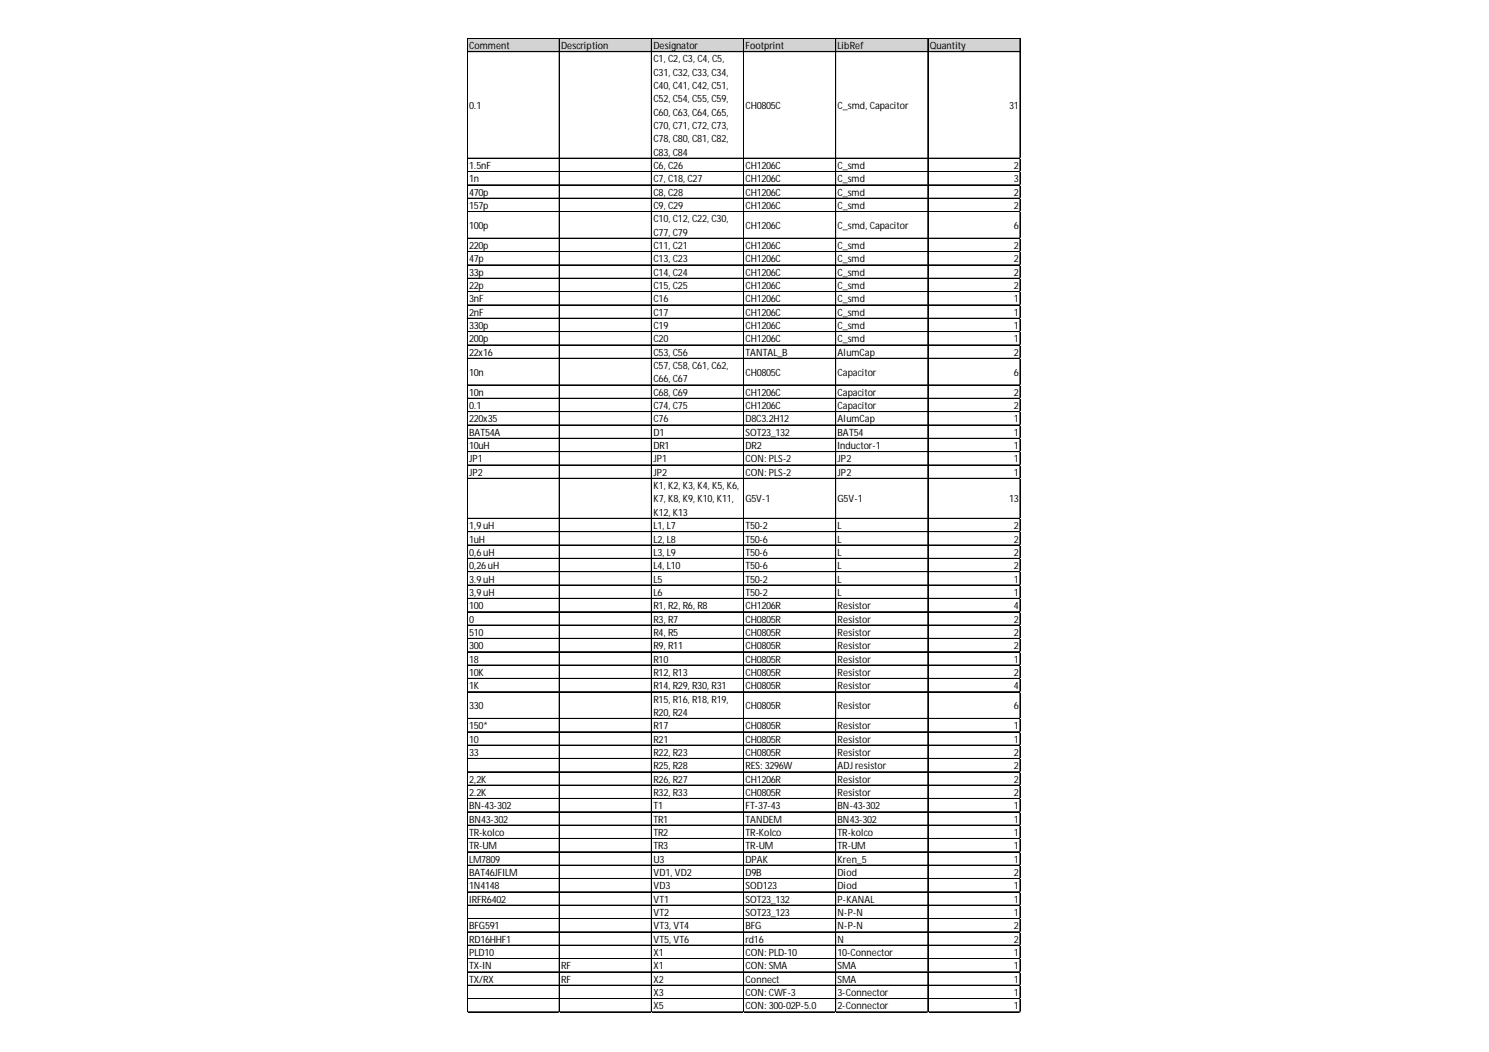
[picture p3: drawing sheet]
<svg xmlns="http://www.w3.org/2000/svg" width="297mm" height="210mm" viewBox="0 0 297 210" stroke-linecap="round" stroke-linejoin="round" font-family="sans-serif">
<defs><g id="words">
<g font-size="2">
<text x="93.6" y="9.8">Comment</text>
<text x="112" y="9.8">Description</text>
<text x="130.3" y="9.8">Designator</text>
<text x="148.7" y="9.8">Footprint</text>
<text x="167.1" y="9.8">LibRef</text>
<text x="185.5" y="9.8">Quantity</text>
<text x="130.3" y="12.4">C1, C2, C3, C4, C5,</text>
<text x="130.3" y="15.1">C31, C32, C33, C34,</text>
<text x="130.3" y="17.8">C40, C41, C42, C51,</text>
<text x="93.6" y="21.7">0.1</text>
<text x="130.3" y="20.4">C52, C54, C55, C59,</text>
<text x="130.3" y="23.1">C60, C63, C64, C65,</text>
<text x="148.7" y="21.7">CH0805C</text>
<text x="167.1" y="21.7">C_smd, Capacitor</text>
<text x="201.3" y="21.7">31</text>
<text x="130.3" y="25.7">C70, C71, C72, C73,</text>
<text x="130.3" y="28.4">C78, C80, C81, C82,</text>
<text x="93.6" y="33.7">1.5nF</text>
<text x="130.3" y="31.1">C83, C84</text>
<text x="130.3" y="33.7">C6, C26</text>
<text x="148.7" y="33.7">CH1206C</text>
<text x="167.1" y="33.7">C_smd</text>
<text x="202.3" y="33.7">2</text>
<text x="93.6" y="36.4">1n</text>
<text x="93.6" y="39">470p</text>
<text x="93.6" y="41.7">157p</text>
<text x="130.3" y="36.4">C7, C18, C27</text>
<text x="130.3" y="39">C8, C28</text>
<text x="130.3" y="41.7">C9, C29</text>
<text x="148.7" y="36.4">CH1206C</text>
<text x="148.7" y="39">CH1206C</text>
<text x="148.7" y="41.7">CH1206C</text>
<text x="167.1" y="36.4">C_smd</text>
<text x="167.1" y="39">C_smd</text>
<text x="167.1" y="41.7">C_smd</text>
<text x="202.3" y="36.4">3</text>
<text x="202.3" y="39">2</text>
<text x="202.3" y="41.7">2</text>
<text x="93.6" y="45.7">100p</text>
<text x="130.3" y="44.4">C10, C12, C22, C30,</text>
<text x="130.3" y="47">C77, C79</text>
<text x="148.7" y="45.7">CH1206C</text>
<text x="167.1" y="45.7">C_smd, Capacitor</text>
<text x="202.3" y="45.7">6</text>
<text x="93.6" y="49.7">220p</text>
<text x="93.6" y="52.4">47p</text>
<text x="130.3" y="49.7">C11, C21</text>
<text x="130.3" y="52.4">C13, C23</text>
<text x="148.7" y="49.7">CH1206C</text>
<text x="148.7" y="52.4">CH1206C</text>
<text x="167.1" y="49.7">C_smd</text>
<text x="167.1" y="52.4">C_smd</text>
<text x="202.3" y="49.7">2</text>
<text x="202.3" y="52.4">2</text>
<text x="93.6" y="55">33p</text>
<text x="93.6" y="57.7">22p</text>
<text x="130.3" y="55">C14, C24</text>
<text x="130.3" y="57.7">C15, C25</text>
<text x="148.7" y="55">CH1206C</text>
<text x="148.7" y="57.7">CH1206C</text>
<text x="167.1" y="55">C_smd</text>
<text x="167.1" y="57.7">C_smd</text>
<text x="202.3" y="55">2</text>
<text x="202.3" y="57.7">2</text>
<text x="93.6" y="60.3">3nF</text>
<text x="93.6" y="63">2nF</text>
<text x="93.6" y="65.7">330p</text>
<text x="130.3" y="60.3">C16</text>
<text x="130.3" y="63">C17</text>
<text x="130.3" y="65.7">C19</text>
<text x="148.7" y="60.3">CH1206C</text>
<text x="148.7" y="63">CH1206C</text>
<text x="148.7" y="65.7">CH1206C</text>
<text x="167.1" y="60.3">C_smd</text>
<text x="167.1" y="63">C_smd</text>
<text x="167.1" y="65.7">C_smd</text>
<text x="202.3" y="60.3">1</text>
<text x="202.3" y="63">1</text>
<text x="202.3" y="65.7">1</text>
<text x="93.6" y="68.3">200p</text>
<text x="93.6" y="71">22x16</text>
<text x="130.3" y="68.3">C20</text>
<text x="130.3" y="71">C53, C56</text>
<text x="148.7" y="68.3">CH1206C</text>
<text x="148.7" y="71">TANTAL_B</text>
<text x="167.1" y="68.3">C_smd</text>
<text x="167.1" y="71">AlumCap</text>
<text x="202.3" y="68.3">1</text>
<text x="202.3" y="71">2</text>
<text x="93.6" y="75">10n</text>
<text x="130.3" y="73.6">C57, C58, C61, C62,</text>
<text x="130.3" y="76.3">C66, C67</text>
<text x="148.7" y="75">CH0805C</text>
<text x="167.1" y="75">Capacitor</text>
<text x="202.3" y="75">6</text>
<text x="93.6" y="79">10n</text>
<text x="93.6" y="81.6">0.1</text>
<text x="130.3" y="79">C68, C69</text>
<text x="130.3" y="81.6">C74, C75</text>
<text x="148.7" y="79">CH1206C</text>
<text x="148.7" y="81.6">CH1206C</text>
<text x="167.1" y="79">Capacitor</text>
<text x="167.1" y="81.6">Capacitor</text>
<text x="202.3" y="79">2</text>
<text x="202.3" y="81.6">2</text>
<text x="93.6" y="84.3">220x35</text>
<text x="93.6" y="87">BAT54A</text>
<text x="93.6" y="89.6">10uH</text>
<text x="130.3" y="84.3">C76</text>
<text x="130.3" y="87">D1</text>
<text x="130.3" y="89.6">DR1</text>
<text x="148.7" y="84.3">D8C3.2H12</text>
<text x="148.7" y="87">SOT23_132</text>
<text x="148.7" y="89.6">DR2</text>
<text x="167.1" y="84.3">AlumCap</text>
<text x="167.1" y="87">BAT54</text>
<text x="167.1" y="89.6">Inductor-1</text>
<text x="202.3" y="84.3">1</text>
<text x="202.3" y="87">1</text>
<text x="202.3" y="89.6">1</text>
<text x="93.6" y="92.3">JP1</text>
<text x="93.6" y="94.9">JP2</text>
<text x="130.3" y="92.3">JP1</text>
<text x="130.3" y="94.9">JP2</text>
<text x="148.7" y="92.3">CON: PLS-2</text>
<text x="148.7" y="94.9">CON: PLS-2</text>
<text x="167.1" y="92.3">JP2</text>
<text x="167.1" y="94.9">JP2</text>
<text x="202.3" y="92.3">1</text>
<text x="202.3" y="94.9">1</text>
<text x="130.3" y="97.6">K1, K2, K3, K4, K5, K6,</text>
<text x="130.3" y="100.3">K7, K8, K9, K10, K11,</text>
<text x="148.7" y="100.3">G5V-1</text>
<text x="167.1" y="100.3">G5V-1</text>
<text x="201.3" y="100.3">13</text>
<text x="93.6" y="105.6">1,9uH</text>
<text x="130.3" y="102.9">K12, K13</text>
<text x="130.3" y="105.6">L1, L7</text>
<text x="148.7" y="105.6">T50-2</text>
<text x="167.1" y="105.6">L</text>
<text x="202.3" y="105.6">2</text>
<text x="93.6" y="108.2">1uH</text>
<text x="93.6" y="110.9">0,6uH</text>
<text x="93.6" y="113.6">0,26uH</text>
<text x="130.3" y="108.2">L2, L8</text>
<text x="130.3" y="110.9">L3, L9</text>
<text x="130.3" y="113.6">L4, L10</text>
<text x="148.7" y="108.2">T50-6</text>
<text x="148.7" y="110.9">T50-6</text>
<text x="148.7" y="113.6">T50-6</text>
<text x="167.1" y="108.2">L</text>
<text x="167.1" y="110.9">L</text>
<text x="167.1" y="113.6">L</text>
<text x="202.3" y="108.2">2</text>
<text x="202.3" y="110.9">2</text>
<text x="202.3" y="113.6">2</text>
<text x="93.6" y="116.2">3.9uH</text>
<text x="93.6" y="118.9">3,9uH</text>
<text x="130.3" y="116.2">L5</text>
<text x="130.3" y="118.9">L6</text>
<text x="148.7" y="116.2">T50-2</text>
<text x="148.7" y="118.9">T50-2</text>
<text x="167.1" y="116.2">L</text>
<text x="167.1" y="118.9">L</text>
<text x="202.3" y="116.2">1</text>
<text x="202.3" y="118.9">1</text>
<text x="93.6" y="121.6">100</text>
<text x="93.6" y="124.2">0</text>
<text x="130.3" y="121.6">R1, R2, R6, R8</text>
<text x="130.3" y="124.2">R3, R7</text>
<text x="148.7" y="121.6">CH1206R</text>
<text x="148.7" y="124.2">CH0805R</text>
<text x="167.1" y="121.6">Resistor</text>
<text x="167.1" y="124.2">Resistor</text>
<text x="202.3" y="121.6">4</text>
<text x="202.3" y="124.2">2</text>
<text x="93.6" y="126.9">510</text>
<text x="93.6" y="129.5">300</text>
<text x="130.3" y="126.9">R4, R5</text>
<text x="130.3" y="129.5">R9, R11</text>
<text x="148.7" y="126.9">CH0805R</text>
<text x="148.7" y="129.5">CH0805R</text>
<text x="167.1" y="126.9">Resistor</text>
<text x="167.1" y="129.5">Resistor</text>
<text x="202.3" y="126.9">2</text>
<text x="202.3" y="129.5">2</text>
<text x="93.6" y="132.2">18</text>
<text x="93.6" y="134.9">10K</text>
<text x="93.6" y="137.5">1K</text>
<text x="130.3" y="132.2">R10</text>
<text x="130.3" y="134.9">R12, R13</text>
<text x="130.3" y="137.5">R14, R29, R30, R31</text>
<text x="148.7" y="132.2">CH0805R</text>
<text x="148.7" y="134.9">CH0805R</text>
<text x="148.7" y="137.5">CH0805R</text>
<text x="167.1" y="132.2">Resistor</text>
<text x="167.1" y="134.9">Resistor</text>
<text x="167.1" y="137.5">Resistor</text>
<text x="202.3" y="132.2">1</text>
<text x="202.3" y="134.9">2</text>
<text x="202.3" y="137.5">4</text>
<text x="93.6" y="141.5">330</text>
<text x="130.3" y="140.2">R15, R16, R18, R19,</text>
<text x="130.3" y="142.8">R20, R24</text>
<text x="148.7" y="141.5">CH0805R</text>
<text x="167.1" y="141.5">Resistor</text>
<text x="202.3" y="141.5">6</text>
<text x="93.6" y="145.5">150*</text>
<text x="93.6" y="148.2">10</text>
<text x="130.3" y="145.5">R17</text>
<text x="130.3" y="148.2">R21</text>
<text x="148.7" y="145.5">CH0805R</text>
<text x="148.7" y="148.2">CH0805R</text>
<text x="167.1" y="145.5">Resistor</text>
<text x="167.1" y="148.2">Resistor</text>
<text x="202.3" y="145.5">1</text>
<text x="202.3" y="148.2">1</text>
<text x="93.6" y="150.8">33</text>
<text x="130.3" y="150.8">R22, R23</text>
<text x="130.3" y="153.5">R25, R28</text>
<text x="148.7" y="150.8">CH0805R</text>
<text x="148.7" y="153.5">RES: 3296W</text>
<text x="167.1" y="150.8">Resistor</text>
<text x="167.1" y="153.5">ADJ resistor</text>
<text x="202.3" y="150.8">2</text>
<text x="202.3" y="153.5">2</text>
<text x="93.6" y="156.2">2,2K</text>
<text x="93.6" y="158.8">2.2K</text>
<text x="93.6" y="161.5">BN-43-302</text>
<text x="130.3" y="156.2">R26, R27</text>
<text x="130.3" y="158.8">R32, R33</text>
<text x="130.3" y="161.5">T1</text>
<text x="148.7" y="156.2">CH1206R</text>
<text x="148.7" y="158.8">CH0805R</text>
<text x="148.7" y="161.5">FT-37-43</text>
<text x="167.1" y="156.2">Resistor</text>
<text x="167.1" y="158.8">Resistor</text>
<text x="167.1" y="161.5">BN-43-302</text>
<text x="202.3" y="156.2">2</text>
<text x="202.3" y="158.8">2</text>
<text x="202.3" y="161.5">1</text>
<text x="93.6" y="164.1">BN43-302</text>
<text x="93.6" y="166.8">TR-kolco</text>
<text x="130.3" y="164.1">TR1</text>
<text x="130.3" y="166.8">TR2</text>
<text x="148.7" y="164.1">TANDEM</text>
<text x="148.7" y="166.8">TR-Kolco</text>
<text x="167.1" y="164.1">BN43-302</text>
<text x="167.1" y="166.8">TR-kolco</text>
<text x="202.3" y="164.1">1</text>
<text x="202.3" y="166.8">1</text>
<text x="93.6" y="169.5">TR-UM</text>
<text x="93.6" y="172.1">LM7809</text>
<text x="130.3" y="169.5">TR3</text>
<text x="130.3" y="172.1">U3</text>
<text x="148.7" y="169.5">TR-UM</text>
<text x="148.7" y="172.1">DPAK</text>
<text x="167.1" y="169.5">TR-UM</text>
<text x="167.1" y="172.1">Kren_5</text>
<text x="202.3" y="169.5">1</text>
<text x="202.3" y="172.1">1</text>
<text x="93.6" y="174.8">BAT46JFILM</text>
<text x="93.6" y="177.4">1N4148</text>
<text x="130.3" y="174.8">VD1, VD2</text>
<text x="130.3" y="177.4">VD3</text>
<text x="148.7" y="174.8">D9B</text>
<text x="148.7" y="177.4">SOD123</text>
<text x="167.1" y="174.8">Diod</text>
<text x="167.1" y="177.4">Diod</text>
<text x="202.3" y="174.8">2</text>
<text x="202.3" y="177.4">1</text>
<text x="93.6" y="180.1">IRFR6402</text>
<text x="93.6" y="185.4">BFG591</text>
<text x="130.3" y="180.1">VT1</text>
<text x="130.3" y="182.8">VT2</text>
<text x="130.3" y="185.4">VT3, VT4</text>
<text x="148.7" y="180.1">SOT23_132</text>
<text x="148.7" y="182.8">SOT23_123</text>
<text x="148.7" y="185.4">BFG</text>
<text x="167.1" y="180.1">P-KANAL</text>
<text x="167.1" y="182.8">N-P-N</text>
<text x="167.1" y="185.4">N-P-N</text>
<text x="202.3" y="180.1">1</text>
<text x="202.3" y="182.8">1</text>
<text x="202.3" y="185.4">2</text>
<text x="93.6" y="188.1">RD16HHF1</text>
<text x="93.6" y="190.8">PLD10</text>
<text x="130.3" y="188.1">VT5, VT6</text>
<text x="130.3" y="190.8">X1</text>
<text x="148.7" y="188.1">rd16</text>
<text x="148.7" y="190.8">CON: PLD-10</text>
<text x="167.1" y="188.1">N</text>
<text x="167.1" y="190.8">10-Connector</text>
<text x="202.3" y="188.1">2</text>
<text x="202.3" y="190.8">1</text>
<text x="93.6" y="193.4">TX-IN</text>
<text x="93.6" y="196.1">TX/RX</text>
<text x="112" y="193.4">RF</text>
<text x="112" y="196.1">RF</text>
<text x="130.3" y="193.4">X1</text>
<text x="130.3" y="196.1">X2</text>
<text x="148.7" y="193.4">CON: SMA</text>
<text x="148.7" y="196.1">Connect</text>
<text x="167.1" y="193.4">SMA</text>
<text x="167.1" y="196.1">SMA</text>
<text x="202.3" y="193.4">1</text>
<text x="202.3" y="196.1">1</text>
<text x="130.3" y="198.7">X3</text>
<text x="130.3" y="201.4">X5</text>
<text x="148.7" y="198.7">CON: CWF-3</text>
<text x="148.7" y="201.4">CON: 300-02P-5.0</text>
<text x="167.1" y="198.7">3-Connector</text>
<text x="167.1" y="201.4">2-Connector</text>
<text x="202.3" y="198.7">1</text>
<text x="202.3" y="201.4">1</text>
</g>
</g></defs>
<path d="M93.3 7.7h110.4v2.7h-110.4z" fill="#d3d3d3"/>
<g fill="none" stroke="#000" stroke-width=".2">
<path d="M93.2 7.6v194.4M93.3 7.6h110.3M93.3 7.7h110.3M93.3 10.3h110.3M111.6 7.7v194.3M129.9 7.7v194.3M130 7.7v194.3M148.3 7.7v194.3M148.4 7.7v194.3M166.7 7.7v194.3M166.8 7.7v194.3M185.1 7.7v194.3"/>
<path d="M185.2 7.7v194.3M203.5 7.7v194.3M93.3 31.6h110.3M93.3 34.2h110.3M93.3 34.3h110.3M93.3 36.9h110.3M93.3 39.5h110.3M93.3 39.6h110.3M93.3 42.2h110.3M93.3 42.3h110.3M93.3 47.5h110.3M93.3 47.6h110.3"/>
<path d="M93.3 50.2h110.3M93.3 50.3h110.3M93.3 52.8h110.3M93.3 52.9h110.3M93.3 55.5h110.3M93.3 55.6h110.3M93.3 58.2h110.3M93.3 60.8h110.3M93.3 60.9h110.3M93.3 63.5h110.3M93.3 63.6h110.3M93.3 66.2h110.3"/>
<path d="M93.3 68.8h110.3M93.3 68.9h110.3M93.3 71.5h110.3M93.3 76.8h110.3M93.3 76.9h110.3M93.3 79.5h110.3M93.3 82.1h110.3M93.3 82.2h110.3M93.3 84.8h110.3M93.3 84.9h110.3M93.3 87.4h110.3M93.3 87.5h110.3"/>
<path d="M93.3 90.1h110.3M93.3 90.2h110.3M93.3 92.8h110.3M93.3 95.4h110.3M93.3 95.5h110.3M93.3 103.4h110.3M93.3 103.5h110.3M93.3 106.1h110.3M93.3 108.7h110.3M93.3 108.8h110.3M93.3 111.4h110.3M93.3 111.5h110.3"/>
<path d="M93.3 114.1h110.3M93.3 116.7h110.3M93.3 116.8h110.3M93.3 119.4h110.3M93.3 119.5h110.3M93.3 122h110.3M93.3 122.1h110.3M93.3 124.7h110.3M93.3 124.8h110.3M93.3 127.4h110.3M93.3 130h110.3M93.3 130.1h110.3"/>
<path d="M93.3 132.7h110.3M93.3 132.8h110.3M93.3 135.4h110.3M93.3 138h110.3M93.3 138.1h110.3M93.3 143.3h110.3M93.3 143.4h110.3M93.3 146h110.3M93.3 146.1h110.3M93.3 148.7h110.3M93.3 151.3h110.3M93.3 151.4h110.3"/>
<path d="M93.3 154h110.3M93.3 154.1h110.3M93.3 156.6h110.3M93.3 156.7h110.3M93.3 159.3h110.3M93.3 159.4h110.3M93.3 162h110.3M93.3 164.6h110.3M93.3 164.7h110.3M93.3 167.3h110.3M93.3 167.4h110.3M93.3 170h110.3"/>
<path d="M93.3 172.6h110.3M93.3 172.7h110.3M93.3 175.3h110.3M93.3 177.9h110.3M93.3 178h110.3M93.3 180.6h110.3M93.3 180.7h110.3M93.3 183.3h110.3M93.3 185.9h110.3M93.3 186h110.3M93.3 188.6h110.3M93.3 188.7h110.3"/>
<path d="M93.3 191.2h110.3M93.3 191.3h110.3M93.3 193.9h110.3M93.3 194h110.3M93.3 196.6h110.3M93.3 199.2h110.3M93.3 199.3h110.3M93.3 201.9h110.3M93.3 202h110.3"/>
</g>
<path d="M93.2 202v.1" fill="none" stroke="#d4d4d4" stroke-width=".2"/>
<path d="M93.2 202l.1 .1z" fill="#d4d4d4"/>
<path d="M111.6 202v.1" fill="none" stroke="#d4d4d4" stroke-width=".2"/>
<path d="M111.6 202l.1 .1z" fill="#d4d4d4"/>
<path d="M129.9 202v.1" fill="none" stroke="#d4d4d4" stroke-width=".2"/>
<path d="M129.9 202l.2 .1z" fill="#d4d4d4"/>
<path d="M148.3 202v.1" fill="none" stroke="#d4d4d4" stroke-width=".2"/>
<path d="M148.3 202l.2 .1z" fill="#d4d4d4"/>
<path d="M166.7 202v.1" fill="none" stroke="#d4d4d4" stroke-width=".2"/>
<path d="M166.7 202l.1 .1z" fill="#d4d4d4"/>
<path d="M185.1 202v.1" fill="none" stroke="#d4d4d4" stroke-width=".2"/>
<path d="M185.1 202l.1 .1z" fill="#d4d4d4"/>
<path d="M203.5 202v.1" fill="none" stroke="#d4d4d4" stroke-width=".2"/>
<path d="M203.5 202l.1 .1z" fill="#d4d4d4"/>
<path d="M203.6 31.6h.1" fill="none" stroke="#d4d4d4" stroke-width=".2"/>
<path d="M203.6 31.6l.1 .1z" fill="#d4d4d4"/>
<path d="M203.6 34.2h.1" fill="none" stroke="#d4d4d4" stroke-width=".2"/>
<path d="M203.6 34.2l.1 .2z" fill="#d4d4d4"/>
<path d="M203.6 36.9h.1" fill="none" stroke="#d4d4d4" stroke-width=".2"/>
<path d="M203.6 36.9l.1 .1z" fill="#d4d4d4"/>
<path d="M203.6 39.5h.1" fill="none" stroke="#d4d4d4" stroke-width=".2"/>
<path d="M203.6 39.5l.1 .2z" fill="#d4d4d4"/>
<path d="M203.6 42.2h.1" fill="none" stroke="#d4d4d4" stroke-width=".2"/>
<path d="M203.6 42.2l.1 .1z" fill="#d4d4d4"/>
<path d="M203.6 47.5h.1" fill="none" stroke="#d4d4d4" stroke-width=".2"/>
<path d="M203.6 47.5l.1 .2z" fill="#d4d4d4"/>
<path d="M203.6 50.2h.1" fill="none" stroke="#d4d4d4" stroke-width=".2"/>
<path d="M203.6 50.2l.1 .1z" fill="#d4d4d4"/>
<path d="M203.6 52.8h.1" fill="none" stroke="#d4d4d4" stroke-width=".2"/>
<path d="M203.6 52.8l.1 .2z" fill="#d4d4d4"/>
<path d="M203.6 55.5h.1" fill="none" stroke="#d4d4d4" stroke-width=".2"/>
<path d="M203.6 55.5l.1 .1z" fill="#d4d4d4"/>
<path d="M203.6 58.2h.1" fill="none" stroke="#d4d4d4" stroke-width=".2"/>
<path d="M203.6 58.2l.1 .1z" fill="#d4d4d4"/>
<path d="M203.6 60.8h.1" fill="none" stroke="#d4d4d4" stroke-width=".2"/>
<path d="M203.6 60.8l.1 .2z" fill="#d4d4d4"/>
<path d="M203.6 63.5h.1" fill="none" stroke="#d4d4d4" stroke-width=".2"/>
<path d="M203.6 63.5l.1 .1z" fill="#d4d4d4"/>
<path d="M203.6 66.2h.1" fill="none" stroke="#d4d4d4" stroke-width=".2"/>
<path d="M203.6 66.2l.1 .1z" fill="#d4d4d4"/>
<path d="M203.6 68.8h.1" fill="none" stroke="#d4d4d4" stroke-width=".2"/>
<path d="M203.6 68.8l.1 .2z" fill="#d4d4d4"/>
<path d="M203.6 71.5h.1" fill="none" stroke="#d4d4d4" stroke-width=".2"/>
<path d="M203.6 71.5l.1 .1z" fill="#d4d4d4"/>
<path d="M203.6 76.8h.1" fill="none" stroke="#d4d4d4" stroke-width=".2"/>
<path d="M203.6 76.8l.1 .1z" fill="#d4d4d4"/>
<path d="M203.6 79.5h.1" fill="none" stroke="#d4d4d4" stroke-width=".2"/>
<path d="M203.6 79.5l.1 .1z" fill="#d4d4d4"/>
<path d="M203.6 82.1h.1" fill="none" stroke="#d4d4d4" stroke-width=".2"/>
<path d="M203.6 82.1l.1 .2z" fill="#d4d4d4"/>
<path d="M203.6 84.8h.1" fill="none" stroke="#d4d4d4" stroke-width=".2"/>
<path d="M203.6 84.8l.1 .1z" fill="#d4d4d4"/>
<path d="M203.6 87.4h.1" fill="none" stroke="#d4d4d4" stroke-width=".2"/>
<path d="M203.6 87.4l.1 .2z" fill="#d4d4d4"/>
<path d="M203.6 90.1h.1" fill="none" stroke="#d4d4d4" stroke-width=".2"/>
<path d="M203.6 90.1l.1 .1z" fill="#d4d4d4"/>
<path d="M203.6 92.8h.1" fill="none" stroke="#d4d4d4" stroke-width=".2"/>
<path d="M203.6 92.8l.1 .1z" fill="#d4d4d4"/>
<path d="M203.6 95.4h.1" fill="none" stroke="#d4d4d4" stroke-width=".2"/>
<path d="M203.6 95.4l.1 .2z" fill="#d4d4d4"/>
<path d="M203.6 103.4h.1" fill="none" stroke="#d4d4d4" stroke-width=".2"/>
<path d="M203.6 103.4l.1 .1z" fill="#d4d4d4"/>
<path d="M203.6 106.1h.1" fill="none" stroke="#d4d4d4" stroke-width=".2"/>
<path d="M203.6 106.1l.1 .1z" fill="#d4d4d4"/>
<path d="M203.6 108.7h.1" fill="none" stroke="#d4d4d4" stroke-width=".2"/>
<path d="M203.6 108.7l.1 .2z" fill="#d4d4d4"/>
<path d="M203.6 111.4h.1" fill="none" stroke="#d4d4d4" stroke-width=".2"/>
<path d="M203.6 111.4l.1 .1z" fill="#d4d4d4"/>
<path d="M203.6 114.1h.1" fill="none" stroke="#d4d4d4" stroke-width=".2"/>
<path d="M203.6 114.1l.1 .1z" fill="#d4d4d4"/>
<path d="M203.6 116.7h.1" fill="none" stroke="#d4d4d4" stroke-width=".2"/>
<path d="M203.6 116.7l.1 .2z" fill="#d4d4d4"/>
<path d="M203.6 119.4h.1" fill="none" stroke="#d4d4d4" stroke-width=".2"/>
<path d="M203.6 119.4l.1 .1z" fill="#d4d4d4"/>
<path d="M203.6 122h.1" fill="none" stroke="#d4d4d4" stroke-width=".2"/>
<path d="M203.6 122l.1 .2z" fill="#d4d4d4"/>
<path d="M203.6 124.7h.1" fill="none" stroke="#d4d4d4" stroke-width=".2"/>
<path d="M203.6 124.7l.1 .1z" fill="#d4d4d4"/>
<path d="M203.6 127.4h.1" fill="none" stroke="#d4d4d4" stroke-width=".2"/>
<path d="M203.6 127.4l.1 .1z" fill="#d4d4d4"/>
<path d="M203.6 130h.1" fill="none" stroke="#d4d4d4" stroke-width=".2"/>
<path d="M203.6 130l.1 .2z" fill="#d4d4d4"/>
<path d="M203.6 132.7h.1" fill="none" stroke="#d4d4d4" stroke-width=".2"/>
<path d="M203.6 132.7l.1 .1z" fill="#d4d4d4"/>
<path d="M203.6 135.4h.1" fill="none" stroke="#d4d4d4" stroke-width=".2"/>
<path d="M203.6 135.4l.1 .1z" fill="#d4d4d4"/>
<path d="M203.6 138h.1" fill="none" stroke="#d4d4d4" stroke-width=".2"/>
<path d="M203.6 138l.1 .1z" fill="#d4d4d4"/>
<path d="M203.6 143.3h.1" fill="none" stroke="#d4d4d4" stroke-width=".2"/>
<path d="M203.6 143.3l.1 .2z" fill="#d4d4d4"/>
<path d="M203.6 146h.1" fill="none" stroke="#d4d4d4" stroke-width=".2"/>
<path d="M203.6 146l.1 .1z" fill="#d4d4d4"/>
<path d="M203.6 148.7h.1" fill="none" stroke="#d4d4d4" stroke-width=".2"/>
<path d="M203.6 148.7l.1 .1z" fill="#d4d4d4"/>
<path d="M203.6 151.3h.1" fill="none" stroke="#d4d4d4" stroke-width=".2"/>
<path d="M203.6 151.3l.1 .2z" fill="#d4d4d4"/>
<path d="M203.6 154h.1" fill="none" stroke="#d4d4d4" stroke-width=".2"/>
<path d="M203.6 154l.1 .1z" fill="#d4d4d4"/>
<path d="M203.6 156.6h.1" fill="none" stroke="#d4d4d4" stroke-width=".2"/>
<path d="M203.6 156.6l.1 .2z" fill="#d4d4d4"/>
<path d="M203.6 159.3h.1" fill="none" stroke="#d4d4d4" stroke-width=".2"/>
<path d="M203.6 159.3l.1 .1z" fill="#d4d4d4"/>
<path d="M203.6 162h.1" fill="none" stroke="#d4d4d4" stroke-width=".2"/>
<path d="M203.6 162l.1 .1z" fill="#d4d4d4"/>
<path d="M203.6 164.6h.1" fill="none" stroke="#d4d4d4" stroke-width=".2"/>
<path d="M203.6 164.6l.1 .2z" fill="#d4d4d4"/>
<path d="M203.6 167.3h.1" fill="none" stroke="#d4d4d4" stroke-width=".2"/>
<path d="M203.6 167.3l.1 .1z" fill="#d4d4d4"/>
<path d="M203.6 170h.1" fill="none" stroke="#d4d4d4" stroke-width=".2"/>
<path d="M203.6 170l.1 .1z" fill="#d4d4d4"/>
<path d="M203.6 172.6h.1" fill="none" stroke="#d4d4d4" stroke-width=".2"/>
<path d="M203.6 172.6l.1 .1z" fill="#d4d4d4"/>
<path d="M203.6 175.3h.1" fill="none" stroke="#d4d4d4" stroke-width=".2"/>
<path d="M203.6 175.3l.1 .1z" fill="#d4d4d4"/>
<path d="M203.6 177.9h.1" fill="none" stroke="#d4d4d4" stroke-width=".2"/>
<path d="M203.6 177.9l.1 .2z" fill="#d4d4d4"/>
<path d="M203.6 180.6h.1" fill="none" stroke="#d4d4d4" stroke-width=".2"/>
<path d="M203.6 180.6l.1 .1z" fill="#d4d4d4"/>
<path d="M203.6 183.3h.1" fill="none" stroke="#d4d4d4" stroke-width=".2"/>
<path d="M203.6 183.3l.1 .1z" fill="#d4d4d4"/>
<path d="M203.6 185.9h.1" fill="none" stroke="#d4d4d4" stroke-width=".2"/>
<path d="M203.6 185.9l.1 .2z" fill="#d4d4d4"/>
<path d="M203.6 188.6h.1" fill="none" stroke="#d4d4d4" stroke-width=".2"/>
<path d="M203.6 188.6l.1 .1z" fill="#d4d4d4"/>
<path d="M203.6 191.2h.1" fill="none" stroke="#d4d4d4" stroke-width=".2"/>
<path d="M203.6 191.2l.1 .2z" fill="#d4d4d4"/>
<path d="M203.6 193.9h.1" fill="none" stroke="#d4d4d4" stroke-width=".2"/>
<path d="M203.6 193.9l.1 .1z" fill="#d4d4d4"/>
<path d="M203.6 196.6h.1" fill="none" stroke="#d4d4d4" stroke-width=".2"/>
<path d="M203.6 196.6l.1 .1z" fill="#d4d4d4"/>
<path d="M203.6 199.2h.1" fill="none" stroke="#d4d4d4" stroke-width=".2"/>
<path d="M203.6 199.2l.1 .2z" fill="#d4d4d4"/>
<path d="M203.6 201.9h.1" fill="none" stroke="#d4d4d4" stroke-width=".2"/>
<path d="M203.6 201.9l.1 .1z" fill="#d4d4d4"/>
<use href="#words"/>
</svg>
